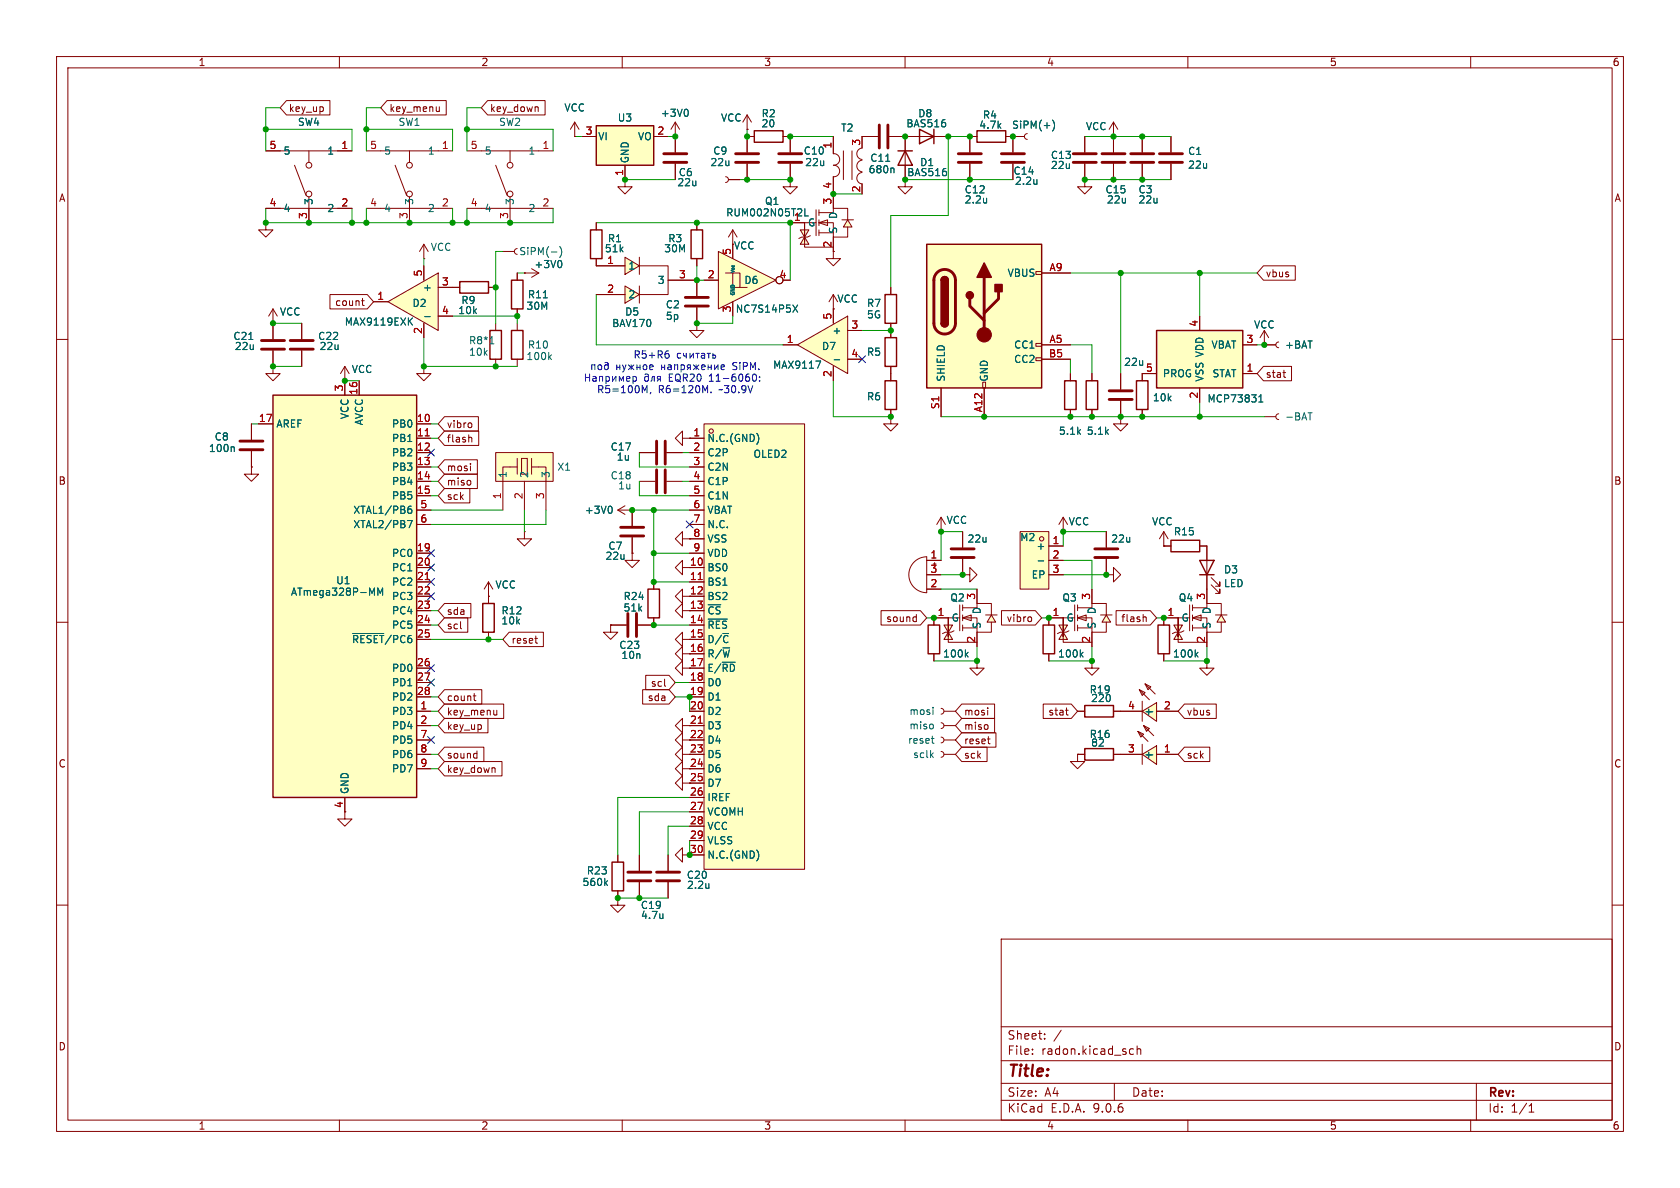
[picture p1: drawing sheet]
<svg xmlns="http://www.w3.org/2000/svg" width="297mm" height="210mm" viewBox="0 0 297 210" stroke-linecap="round" stroke-linejoin="round" font-family="sans-serif">
<defs><g id="words">
<text font-size="2.8" fill="#840000" x="178" y="190.9">Title:</text>
<g font-size="2.1" fill="#840000">
<text x="178" y="184">Sheet:</text>
<text x="178" y="186.7">File:</text>
<text x="184.1" y="186.7">radon.kicad_sch</text>
<text x="178" y="196.9">KiCad</text>
<text x="178" y="194.1">Size:</text>
<text x="184.7" y="194.1">A4</text>
<text x="185.7" y="196.9">E.D.A.</text>
<text x="193.3" y="196.9">9.0.6</text>
<text x="200" y="194.1">Date:</text>
<text x="263" y="194.3">Rev:</text>
<text x="263" y="196.9">Id:</text>
<text x="267.1" y="196.9">1/1</text>
</g>
<g font-size="1.8" fill="#840000">
<text x="35" y="11.9">1</text>
<text x="85" y="11.9">2</text>
<text x="135" y="11.9">3</text>
<text x="185" y="11.9">4</text>
<text x="235" y="11.9">5</text>
<text x="285" y="11.9">6</text>
<text x="51" y="20">key_up</text>
<text x="68.7" y="20">key_menu</text>
<text x="86.5" y="20">key_down</text>
<text x="10.3" y="35.9">A</text>
<text x="285.3" y="35.9">A</text>
<text x="129.7" y="44.3">VCC</text>
<text x="147.1" y="43.9" transform="rotate(-90 147.1 43.9)">2</text>
<text x="223.7" y="49.2">vbus</text>
<text x="59.1" y="54.3">count</text>
<text x="223.7" y="67">stat</text>
<text x="78.9" y="75.9">vibro</text>
<text x="78.9" y="83.5">mosi</text>
<text x="78.9" y="78.4">flash</text>
<text x="10.3" y="85.9">B</text>
<text x="78.9" y="86">miso</text>
<text x="78.9" y="88.6">sck</text>
<text x="285.3" y="85.9">B</text>
<text x="78.9" y="108.9">sda</text>
<text x="78.9" y="111.4">scl</text>
<text x="90.3" y="114">reset</text>
<text x="156.6" y="110.2">sound</text>
<text x="177.9" y="110.2">vibro</text>
<text x="198.1" y="110.2">flash</text>
<text x="121.9" y="115.3">16</text>
<text x="78.9" y="124.1">count</text>
<text x="114.4" y="124.1">sda</text>
<text x="115" y="121.6">scl</text>
<text x="78.9" y="126.7">key_menu</text>
<text x="78.9" y="129.2">key_up</text>
<text x="170.3" y="129.2">miso</text>
<text x="170.3" y="131.8">reset</text>
<text x="170.3" y="126.7">mosi</text>
<text x="185.2" y="126.7">stat</text>
<text x="209.7" y="126.7">vbus</text>
<text x="10.3" y="135.9">C</text>
<text x="78.9" y="136.8">key_down</text>
<text x="78.9" y="134.3">sound</text>
<text x="170.3" y="134.3">sck</text>
<text x="209.7" y="134.3">sck</text>
<text x="285.3" y="135.9">C</text>
<text x="60.7" y="142.9" transform="rotate(-90 60.7 142.9)">4</text>
<text x="10.3" y="185.9">D</text>
<text x="285.3" y="185.9">D</text>
<text x="35" y="199.9">1</text>
<text x="85" y="199.9">2</text>
<text x="135" y="199.9">3</text>
<text x="185" y="199.9">4</text>
<text x="235" y="199.9">5</text>
<text x="285" y="199.9">6</text>
</g>
<g font-size="1.8" fill="#006464">
<text x="52.6" y="22.5">SW4</text>
<text x="70.4" y="22.5">SW1</text>
<text x="88.1" y="22.5">SW2</text>
<text x="99.7" y="19.9">VCC</text>
<text x="109.1" y="21.7">U3</text>
<text x="116.7" y="20.9">+3V0</text>
<text x="127.4" y="21.7">VCC</text>
<text x="134.5" y="22.7">20</text>
<text x="134.5" y="20.9">R2</text>
<text x="148.6" y="23.5">T2</text>
<text x="160.1" y="22.7">BAS516</text>
<text x="162.2" y="20.9">D8</text>
<text x="173" y="23">4.7k</text>
<text x="173.7" y="21.2">R4</text>
<text x="178.8" y="23">SiPM(+)</text>
<text x="191.9" y="23.2">VCC</text>
<text x="50" y="27.5">5</text>
<text x="57.8" y="27.5">1</text>
<text x="67.8" y="27.5">5</text>
<text x="75.5" y="27.5">1</text>
<text x="85.6" y="27.5">5</text>
<text x="93.3" y="27.5">1</text>
<text x="105.7" y="25">VI</text>
<text x="111.4" y="29" transform="rotate(-90 111.4 29)">GND</text>
<text x="112.7" y="25">VO</text>
<text x="125.5" y="29.6">22u</text>
<text x="126" y="27.5">C9</text>
<text x="142" y="27.5">C10</text>
<text x="142.2" y="29.6">22u</text>
<text x="147.1" y="26.4" transform="rotate(-90 147.1 26.4)">1</text>
<text x="153.8" y="28.8">C11</text>
<text x="162.6" y="29.6">D1</text>
<text x="185.7" y="28.3">C13</text>
<text x="209.9" y="27.6">C1</text>
<text x="119.6" y="33.1">22u</text>
<text x="119.9" y="31.3">C6</text>
<text x="153.5" y="30.8">680n</text>
<text x="160.3" y="31.3">BAS516</text>
<text x="170.4" y="34.4">C12</text>
<text x="179.1" y="31.1">C14</text>
<text x="179.3" y="32.9">2.2u</text>
<text x="185.7" y="30.1">22u</text>
<text x="195.3" y="34.4">C15</text>
<text x="201.2" y="34.4">C3</text>
<text x="209.9" y="30">22u</text>
<text x="50" y="37.7">4</text>
<text x="55.5" y="36.3" transform="rotate(-90 55.5 36.3)">3</text>
<text x="57.8" y="37.7">2</text>
<text x="67.8" y="37.7">4</text>
<text x="73.3" y="36.3" transform="rotate(-90 73.3 36.3)">3</text>
<text x="75.5" y="37.7">2</text>
<text x="85.6" y="37.7">4</text>
<text x="91" y="36.3" transform="rotate(-90 91 36.3)">3</text>
<text x="93.3" y="37.7">2</text>
<text x="128.3" y="38.5">RUM002N05T2L</text>
<text x="135.1" y="36.4">Q1</text>
<text x="142.7" y="40.2">G</text>
<text x="148.2" y="41.4" transform="rotate(-90 148.2 41.4)">S</text>
<text x="148.2" y="38.8" transform="rotate(-90 148.2 38.8)">D</text>
<text x="170.4" y="36.2">2.2u</text>
<text x="195.6" y="36.2">22u</text>
<text x="201.2" y="36.2">22u</text>
<text x="76.1" y="44.6">VCC</text>
<text x="91.7" y="45.3">SiPM(-)</text>
<text x="94.4" y="47.6">+3V0</text>
<text x="106.8" y="44.8">51k</text>
<text x="107.4" y="43">R1</text>
<text x="111" y="47.9">1</text>
<text x="117.3" y="44.8">30M</text>
<text x="118" y="43">R3</text>
<text x="74.7" y="51.7">+</text>
<text x="81.5" y="53.9">R9</text>
<text x="93.2" y="52.9">R11</text>
<text x="111" y="52.9">2</text>
<text x="116.2" y="50.4">3</text>
<text x="131.5" y="50.4">D6</text>
<text x="147.9" y="53.7">VCC</text>
<text x="178" y="49.1">VBUS</text>
<text x="49.4" y="56">VCC</text>
<text x="60.8" y="57.8">MAX9119EXK</text>
<text x="72.8" y="54.5">D2</text>
<text x="80.9" y="55.7">10k</text>
<text x="93" y="55">30M</text>
<text x="108.1" y="58">BAV170</text>
<text x="110.4" y="56">D5</text>
<text x="117.6" y="54.7">C2</text>
<text x="117.6" y="56.7">5p</text>
<text x="130" y="55.5">NC7S14P5X</text>
<text x="147.1" y="59.3">+</text>
<text x="153.2" y="54.5">R7</text>
<text x="153.2" y="56.5">5G</text>
<text x="221.6" y="58.3">VCC</text>
<text x="41.2" y="60.3">C21</text>
<text x="41.4" y="62.1">22u</text>
<text x="56.1" y="60.3">C22</text>
<text x="56.4" y="62.1">22u</text>
<text x="82.8" y="63.1">10k</text>
<text x="82.8" y="61.1">R8*1</text>
<text x="93" y="63.9">100k</text>
<text x="93.2" y="61.8">R10</text>
<text x="136.6" y="65.4">MAX9117</text>
<text x="145.2" y="62.1">D7</text>
<text x="153.2" y="63.1">R5</text>
<text x="179.2" y="61.8">CC1</text>
<text x="179.2" y="64.4">CC2</text>
<text x="198.6" y="64.9">22u</text>
<text x="214.1" y="61.8">VBAT</text>
<text x="227.1" y="61.8">+BAT</text>
<text x="62.1" y="66.1">VCC</text>
<text x="153.2" y="71">R6</text>
<text x="167.2" y="67.6" transform="rotate(-90 167.2 67.6)">SHIELD</text>
<text x="174.9" y="67.6" transform="rotate(-90 174.9 67.6)">GND</text>
<text x="203.7" y="71.1">10k</text>
<text x="205.5" y="66.9">PROG</text>
<text x="213" y="67.6" transform="rotate(-90 213 67.6)">VSS VDD</text>
<text x="213.4" y="71.3">MCP73831</text>
<text x="214.3" y="66.9">STAT</text>
<text x="48.8" y="75.8">AREF</text>
<text x="61.8" y="74.2" transform="rotate(-90 61.8 74.2)">VCC</text>
<text x="64.4" y="75.3" transform="rotate(-90 64.4 75.3)">AVCC</text>
<text x="69.2" y="75.8">PB0</text>
<text x="187.1" y="77.1">5.1k</text>
<text x="192" y="77.1">5.1k</text>
<text x="227.1" y="74.5">-BAT</text>
<text x="36.8" y="80.1">100n</text>
<text x="37.9" y="78.1">C8</text>
<text x="69.2" y="78.3">PB1</text>
<text x="69.2" y="80.9">PB2</text>
<text x="69.2" y="83.4">PB3</text>
<text x="98.4" y="83.4">X1</text>
<text x="107.9" y="79.9">C17</text>
<text x="108.9" y="81.6">1u</text>
<text x="125" y="78.3">N.C.(GND)</text>
<text x="125" y="80.9">C2P</text>
<text x="125" y="83.4">C2N</text>
<text x="133.1" y="81.1">OLED2</text>
<text x="69.2" y="86">PB4</text>
<text x="69.2" y="88.5">PB5</text>
<text x="89.8" y="84.6" transform="rotate(-90 89.8 84.6)">1</text>
<text x="93.6" y="84.6" transform="rotate(-90 93.6 84.6)">2</text>
<text x="97.4" y="84.6" transform="rotate(-90 97.4 84.6)">3</text>
<text x="107.9" y="84.9">C18</text>
<text x="109.2" y="86.7">1u</text>
<text x="125" y="86">C1P</text>
<text x="125" y="88.5">C1N</text>
<text x="62.4" y="91">XTAL1/PB6</text>
<text x="62.4" y="93.6">XTAL2/PB7</text>
<text x="103.3" y="91">+3V0</text>
<text x="125" y="91">VBAT</text>
<text x="125" y="93.6">N.C.</text>
<text x="167.2" y="92.8">VCC</text>
<text x="180.3" y="95.9">M2</text>
<text x="188.8" y="93.1">VCC</text>
<text x="203.6" y="93.1">VCC</text>
<text x="207.4" y="94.8">R15</text>
<text x="69.2" y="98.7">PC0</text>
<text x="69.2" y="101.2">PC1</text>
<text x="106.9" y="99.2">22u</text>
<text x="107.5" y="97.4">C7</text>
<text x="125" y="96.1">VSS</text>
<text x="125" y="98.7">VDD</text>
<text x="125" y="101.2">BS0</text>
<text x="171" y="96.1">22u</text>
<text x="183.1" y="97.4">+</text>
<text x="196.4" y="96.1">22u</text>
<text x="216.3" y="101.6">D3</text>
<text x="51.3" y="105.5">ATmega328P-MM</text>
<text x="59.3" y="103.5">U1</text>
<text x="69.2" y="103.7">PC2</text>
<text x="69.2" y="106.3">PC3</text>
<text x="87.5" y="104.2">VCC</text>
<text x="110.1" y="106.3">R24</text>
<text x="125" y="103.7">BS1</text>
<text x="125" y="106.3">BS2</text>
<text x="167.9" y="106.5">Q2</text>
<text x="182.3" y="102.5">EP</text>
<text x="187.7" y="106.5">Q3</text>
<text x="208.3" y="106.5">Q4</text>
<text x="216.3" y="104">LED</text>
<text x="62.1" y="113.9">~{RESET}/PC6</text>
<text x="69.2" y="108.8">PC4</text>
<text x="69.2" y="111.4">PC5</text>
<text x="88.5" y="110.6">10k</text>
<text x="88.6" y="108.8">R12</text>
<text x="110.1" y="108.3">51k</text>
<text x="125" y="108.8">~{CS}</text>
<text x="125" y="111.4">~{RES}</text>
<text x="125" y="113.9">D/~{C}</text>
<text x="168.1" y="110.1">G</text>
<text x="173.6" y="111.3" transform="rotate(-90 173.6 111.3)">S</text>
<text x="173.6" y="108.7" transform="rotate(-90 173.6 108.7)">D</text>
<text x="188.5" y="110.1">G</text>
<text x="193.9" y="111.3" transform="rotate(-90 193.9 111.3)">S</text>
<text x="193.9" y="108.7" transform="rotate(-90 193.9 108.7)">D</text>
<text x="208.8" y="110.1">G</text>
<text x="214.2" y="111.3" transform="rotate(-90 214.2 111.3)">S</text>
<text x="214.2" y="108.7" transform="rotate(-90 214.2 108.7)">D</text>
<text x="69.2" y="119">PD0</text>
<text x="109.4" y="114.9">C23</text>
<text x="109.8" y="116.7">10n</text>
<text x="125" y="116.4">R/~{W}</text>
<text x="125" y="119">E/~{RD}</text>
<text x="166.6" y="116.4">100k</text>
<text x="187" y="116.4">100k</text>
<text x="207.3" y="116.4">100k</text>
<text x="69.2" y="121.5">PD1</text>
<text x="69.2" y="124.1">PD2</text>
<text x="125" y="121.5">D0</text>
<text x="125" y="124.1">D1</text>
<text x="192.5" y="122.8">R19</text>
<text x="192.8" y="124.3">220</text>
<text x="69.2" y="126.6">PD3</text>
<text x="69.2" y="129.1">PD4</text>
<text x="69.2" y="131.7">PD5</text>
<text x="125" y="126.6">D2</text>
<text x="125" y="129.1">D3</text>
<text x="125" y="131.7">D4</text>
<text x="160.4" y="131.7">reset</text>
<text x="160.7" y="129.1">miso</text>
<text x="160.7" y="126.6">mosi</text>
<text x="192.5" y="130.7">R16</text>
<text x="202.2" y="126.6">+--</text>
<text x="69.2" y="134.2">PD6</text>
<text x="69.2" y="136.8">PD7</text>
<text x="125" y="134.2">D5</text>
<text x="125" y="136.8">D6</text>
<text x="161.3" y="134.2">sclk</text>
<text x="192.8" y="132.2">82</text>
<text x="202.2" y="134.2">+--</text>
<text x="61.8" y="140.5" transform="rotate(-90 61.8 140.5)">GND</text>
<text x="125" y="139.3">D7</text>
<text x="125" y="141.8">IREF</text>
<text x="125" y="144.4">VCOMH</text>
<text x="125" y="146.9">VCC</text>
<text x="125" y="149.5">VLSS</text>
<text x="103.6" y="154.8">R23</text>
<text x="121.3" y="155.5">C20</text>
<text x="125" y="152">N.C.(GND)</text>
<text x="102.9" y="156.8">560k</text>
<text x="113.2" y="160.9">C19</text>
<text x="121.3" y="157.3">2.2u</text>
<text x="113.2" y="162.7">4.7u</text>
</g>
<g font-size="1.8" fill="#a90000">
<text x="103.4" y="23.9">3</text>
<text x="116.1" y="23.9">2</text>
<text x="47.6" y="26.4">5</text>
<text x="60.3" y="26.4">1</text>
<text x="65.3" y="26.4">5</text>
<text x="78" y="26.4">1</text>
<text x="83.1" y="26.4">5</text>
<text x="95.8" y="26.4">1</text>
<text x="152.1" y="25.9" transform="rotate(-90 152.1 25.9)">3</text>
<text x="110.2" y="31.2" transform="rotate(-90 110.2 31.2)">1</text>
<text x="147.1" y="33.5" transform="rotate(-90 147.1 33.5)">4</text>
<text x="152.1" y="34.1" transform="rotate(-90 152.1 34.1)">2</text>
<text x="47.6" y="36.6">4</text>
<text x="54.4" y="38.8" transform="rotate(-90 54.4 38.8)">3</text>
<text x="60.3" y="36.6">2</text>
<text x="65.3" y="36.6">4</text>
<text x="72.1" y="38.8" transform="rotate(-90 72.1 38.8)">3</text>
<text x="78" y="36.6">2</text>
<text x="83.1" y="36.6">4</text>
<text x="89.9" y="38.8" transform="rotate(-90 89.9 38.8)">3</text>
<text x="95.8" y="36.6">2</text>
<text x="140.3" y="39.1">1</text>
<text x="147.1" y="36.3" transform="rotate(-90 147.1 36.3)">3</text>
<text x="107.2" y="46.7">1</text>
<text x="129.3" y="45.2" transform="rotate(-90 129.3 45.2)">5</text>
<text x="66.6" y="53.1">1</text>
<text x="74.7" y="49" transform="rotate(-90 74.7 49)">5</text>
<text x="78" y="50.5">3</text>
<text x="107.2" y="51.8">2</text>
<text x="119.9" y="49.3">3</text>
<text x="125" y="49.3">2</text>
<text x="137.7" y="49.3">4</text>
<text x="185.4" y="48">A9</text>
<text x="74.7" y="59.1" transform="rotate(-90 74.7 59.1)">2</text>
<text x="78" y="55.6">4</text>
<text x="129.3" y="55.3" transform="rotate(-90 129.3 55.3)">3</text>
<text x="147.1" y="56.6" transform="rotate(-90 147.1 56.6)">5</text>
<text x="150.4" y="58.2">3</text>
<text x="211.8" y="57.9" transform="rotate(-90 211.8 57.9)">4</text>
<text x="139" y="60.7">1</text>
<text x="150.4" y="63.2">4</text>
<text x="185.3" y="63.2">B5</text>
<text x="185.4" y="60.7">A5</text>
<text x="202.5" y="65.8">5</text>
<text x="220.3" y="60.7">3</text>
<text x="220.3" y="65.8">1</text>
<text x="60.7" y="69.3" transform="rotate(-90 60.7 69.3)">3</text>
<text x="63.2" y="69.9" transform="rotate(-90 63.2 69.9)">16</text>
<text x="147.1" y="66.7" transform="rotate(-90 147.1 66.7)">2</text>
<text x="211.8" y="70.6" transform="rotate(-90 211.8 70.6)">2</text>
<text x="45.7" y="74.7">17</text>
<text x="73.6" y="74.7">10</text>
<text x="73.6" y="77.2">11</text>
<text x="122.5" y="77.2">1</text>
<text x="166.1" y="72.4" transform="rotate(-90 166.1 72.4)">S1</text>
<text x="173.7" y="73" transform="rotate(-90 173.7 73)">A12</text>
<text x="73.6" y="79.8">12</text>
<text x="73.6" y="82.3">13</text>
<text x="122.5" y="79.8">2</text>
<text x="122.5" y="82.3">3</text>
<text x="73.6" y="84.8">14</text>
<text x="73.6" y="87.4">15</text>
<text x="74.2" y="89.9">5</text>
<text x="88.6" y="88.3" transform="rotate(-90 88.6 88.3)">1</text>
<text x="92.5" y="88.3" transform="rotate(-90 92.5 88.3)">2</text>
<text x="96.3" y="88.3" transform="rotate(-90 96.3 88.3)">3</text>
<text x="122.5" y="84.8">4</text>
<text x="122.5" y="87.4">5</text>
<text x="122.5" y="89.9">6</text>
<text x="74.2" y="92.5">6</text>
<text x="122.5" y="92.5">7</text>
<text x="122.5" y="95">8</text>
<text x="73.6" y="97.5">19</text>
<text x="73.6" y="100.1">20</text>
<text x="121.9" y="100.1">10</text>
<text x="122.5" y="97.5">9</text>
<text x="164.4" y="98.8">1</text>
<text x="164.4" y="101.3">3</text>
<text x="186" y="96.3">1</text>
<text x="186" y="98.8">2</text>
<text x="186" y="101.3">3</text>
<text x="73.6" y="102.6">21</text>
<text x="73.6" y="105.2">22</text>
<text x="73.6" y="107.7">23</text>
<text x="121.9" y="102.6">11</text>
<text x="121.9" y="105.2">12</text>
<text x="121.9" y="107.7">13</text>
<text x="164.4" y="103.9">2</text>
<text x="172.5" y="106.1" transform="rotate(-90 172.5 106.1)">3</text>
<text x="192.8" y="106.1" transform="rotate(-90 192.8 106.1)">3</text>
<text x="213.1" y="106.1" transform="rotate(-90 213.1 106.1)">3</text>
<text x="73.6" y="110.2">24</text>
<text x="73.6" y="112.8">25</text>
<text x="121.9" y="110.2">14</text>
<text x="121.9" y="112.8">15</text>
<text x="165.7" y="109">1</text>
<text x="172.5" y="113.7" transform="rotate(-90 172.5 113.7)">2</text>
<text x="186" y="109">1</text>
<text x="192.8" y="113.7" transform="rotate(-90 192.8 113.7)">2</text>
<text x="206.3" y="109">1</text>
<text x="213.1" y="113.7" transform="rotate(-90 213.1 113.7)">2</text>
<text x="73.6" y="117.9">26</text>
<text x="121.9" y="117.9">17</text>
<text x="73.6" y="120.4">27</text>
<text x="73.6" y="122.9">28</text>
<text x="74.2" y="125.5">1</text>
<text x="121.9" y="120.4">18</text>
<text x="121.9" y="122.9">19</text>
<text x="121.9" y="125.5">20</text>
<text x="199.3" y="125.5">4</text>
<text x="205.7" y="125.5">2</text>
<text x="74.2" y="128">2</text>
<text x="74.2" y="130.6">7</text>
<text x="121.9" y="128">21</text>
<text x="121.9" y="130.6">22</text>
<text x="74.2" y="133.1">8</text>
<text x="74.2" y="135.6">9</text>
<text x="121.9" y="133.1">23</text>
<text x="121.9" y="135.6">24</text>
<text x="199.3" y="133.1">3</text>
<text x="205.7" y="133.1">1</text>
<text x="121.9" y="138.2">25</text>
<text x="121.9" y="140.7">26</text>
<text x="121.9" y="143.3">27</text>
<text x="121.9" y="145.8">28</text>
<text x="121.9" y="148.3">29</text>
<text x="121.9" y="150.9">30</text>
</g>
<g font-size="1.8" fill="#0000c2">
<text x="111.9" y="63.6">R5+R6</text>
<text x="129.8" y="65.6">SiPM.</text>
<text x="105.5" y="69.7">R5=100M,</text>
<text x="116.4" y="69.7">R6=120M.</text>
<text x="125.7" y="67.7">11-6060:</text>
<text x="127.3" y="69.7">~30.9V</text>
</g>
<text font-size=".9" fill="#006464" x="130.1" y="52.3" transform="rotate(-90 130.1 52.3)">GND</text>
<text font-size=".7" fill="#006464" x="130" y="48.5" transform="rotate(-90 130 48.5)">Vcc</text>
</g></defs>
<g fill="none" stroke="#840000" stroke-width=".18">
<path d="M10 10h277v190h-277zM12 12h273v186h-273zM60 10v2M110 10v2M160 10v2M210 10v2M260 10v2M10 60h2M285 60h2M10 110h2M285 110h2M10 160h2"/>
<path d="M177 166h108v32h-108zM285 160h2M60 198v2M110 198v2M160 198v2M177 194.5h108M177 191.5h108M177 187.5h108M177 181.5h108M182.5 186.3v.1M182.5 185.5v.1M184.7 183.6v.1"/>
<path d="M184.7 182.8v.1M187.6 182.1l-1.3 2M197 191.5v3M199.8 186.3h.6M199.8 185.5h.6M201 185.5l.2-.1 .4 .1 .1 .9M201 184.9v1.5M210 198v2M260 198v2M261 191.5v6.5M270.3 196.6h.9M270.3 195.5l.4-.4v1.5"/>
</g>
<path d="M163.8 43.2h20.3v25.4h-20.3z" fill="#ffffc2"/>
<path d="M183.1 48h1v.5h-1zM184.1 48.3h5.1M166.4 68.6v5.1M173.7 67.6h.5v1h-.5zM174 68.6v5.1M183.1 60.7h1v.5h-1zM183.1 63.2h1v.6h-1zM184.1 61h5.1M184.1 63.5h5.1" fill="none" stroke="#840000" stroke-width=".18"/>
<path d="M163.8 43.2h20.3v25.4h-20.3zM166.4 49.5a.64 .64 0 0 1 .6-.6 .64 .64 0 0 1 .6 .6M166.4 57.2a.64 .64 0 0 0 .6 .6 .64 .64 0 0 0 .6-.6" fill="none" stroke="#840000" stroke-width=".25"/>
<path d="M165.7 48.2a1.9 1.9 0 0 1 2-.4 1.9 1.9 0 0 1 1.2 1.7v7.7a1.91 1.91 0 0 1-1.9 1.8 1.91 1.91 0 0 1-1.9-1.8v-7.8l.2-.7zM171.4 52.8v1.3l2.6 2.5M174 49v10.2M176.5 51.6v1.2l-2.5 2.6" fill="none" stroke="#840000" stroke-width=".51"/>
<g fill="#840000" stroke="#840000" stroke-width=".25">
<path d="M166.4 49.5h1.2v7.7h-1.2z"/>
<path d="M166.6 49.1a.64 .64 0 0 1 .6-.2 .64 .64 0 0 1 .4 .6h-1.2z"/>
<path d="M166.4 57.2h1.2a.64 .64 0 0 1-.6 .6 .64 .64 0 0 1-.6-.6z"/>
<path d="M174 46.5l1.3 2.5h-2.6z"/>
<path d="M175.9 50.3h1.3v1.3h-1.3z"/>
<circle cx="171.4" cy="52.2" r=".63"/>
</g>
<circle cx="174" cy="59.2" r="1.27" fill="#840000" stroke="#840000" stroke-width=".18"/>
<path d="M127 44.5l10.2 5-10.2 5.1z" fill="#ffffc2"/>
<g fill="none" stroke="#840000" stroke-width=".18">
<path d="M47 39.4v1.2h1.3l-1.3 1.3-1.3-1.3h1.3M47 39.4h.1M179.1 29v2.8M181.1 24.1h-2v2.8M181.6 23.6l-.3 .2-.2 .3 .2 .4 .3 .1M48.3 57.2h.1M48.3 54.6l-.8 1.3M48.3 54.6l.7 1.3M48.3 54.6v2.6M53.3 57.2v2.7M124.5 49.5h2.5M127 44.5l10.2 5-10.2 5.1z"/>
<path d="M128.3 48.3h1.2M129.5 48.3h1.3v2.5h-1.3zM129.5 43.2v2.5M129.5 53.3v2.6M130.8 50.8h1.3M138.4 49.5h1.3M147.3 44.5v1.2h1.3l-1.3 1.3-1.3-1.3h1.3M147.3 54.6h.1M147.3 52.1l-.7 1.2M147.3 52.1l.8 1.2M147.3 52.1v2.5M157.5 58.4v1.3"/>
<path d="M53.3 62v2.8M61 67.3h.1M61 64.8l-.8 1.2M61 64.8l.7 1.2M61 64.8v2.5M157.5 73.7v1.2h1.2l-1.2 1.3-1.3-1.3h1.3M157.5 73.7h.1M157.5 64.8v2.5M157.5 72.4v1.3"/>
<circle cx="137.8" cy="49.5" r=".63"/>
</g>
<path d="M183.3 31.7v.9M183.3 32.5h-.1M186.1 21.2a1.46 1.46 0 0 1 0 2M129.4 46.9v.1M129.8 46.9v.1M140.2 53.9l.8 1.3M141 53.9l-.8 1.3" fill="none" stroke="#006464" stroke-width=".18"/>
<path d="M156.5 59.7h2v5.1h-2zM156.5 67.3h2v5.1h-2z" fill="none" stroke="#840000" stroke-width=".25"/>
<path d="M177 28.7h4.1M177 27.2h4.1M51.3 60.2h4.1M51.3 61.7h4.1" fill="none" stroke="#840000" stroke-width=".51"/>
<g fill="#ffffc2">
<path d="M187.2 110.5h1.5l-.7 1.3z"/>
<path d="M188 111.8l.7 1.2h-1.5z"/>
<path d="M190.5 109.2l1.5-.5v1z"/>
<path d="M195.6 108.7l.7 1.3h-1.5z"/>
</g>
<g fill="none" stroke="#840000" stroke-width=".18">
<path d="M128.3 31.2l.3 .2 .2 .4-.2 .3-.3 .2M128.8 31.8h2M139.7 31.8v1.2h1.3l-1.3 1.3-1.3-1.3h1.3M139.7 31.8h.1M139.7 24.1v2.8M139.7 29v2.8M147.3 29.2a1.01 1.01 0 0 1 1.1 1 1.01 1.01 0 0 1-1.1 1v3.1M147.3 24.1v3.1M147.3 27.2a1.01 1.01 0 0 1 1.1 1 1.01 1.01 0 0 1-1.1 1M149.1 26.7v5.1M150.6 26.7v5.1M152.4 28.3a1.03 1.03 0 0 0-.9 1 1.03 1.03 0 0 0 .9 1.1"/>
<path d="M152.4 30.5a1.01 1.01 0 0 0-.9 1 1.01 1.01 0 0 0 .9 1v1.8M155.2 24.1h-2.8v2.1a1.01 1.01 0 0 0-.9 1 1.01 1.01 0 0 0 .9 1M157.2 24.1h10.4M160 24.1v8.9h1.3l-1.3 1.3-1.3-1.3h1.3M171.4 24.1v2.8M171.4 29v2.8M91.4 57.2v1.2M91.4 63.5v1.3M185.4 115.6v1.2M187.2 110.5h1.5l-.7 1.3zM188 111.8l.7 1.2h-1.5zM188 112v.5v-3.3v4.3h5"/>
<path d="M188 109.2h-2.6v1.3M189 111.5l-.5 .3h-1.1l-.5 .2M190 106.9v4.6M190.5 107.4h2.5v-.7h2.6v2M190.5 109.2l1.5-.5v1zM190.5 109.2h2.5v2.6h2.6v-1.8M190.5 106.9v1.1M190.5 108.7v1M190.5 110.5v1M190.5 111h2.5M193 116.8v1.3h1.3l-1.3 1.3-1.2-1.3h1.2M193 116.8h.1"/>
<path d="M193 104.1v2.6M193 111.8v2.5M194.6 108.7h2M195.6 108.7l.7 1.3h-1.5zM205.7 109.2v1.3M205.7 115.6v1.2M190.5 133.4v1.2h1.3l-1.3 1.3-1.3-1.3h1.3M190.5 133.4h.1M190.5 133.4h1.3M190.5 125.7h1.3M196.8 133.4h1.3M196.8 125.7h1.3"/>
</g>
<path d="M158.7 26.7h2.6M160 26.7l1.3 2.5h-2.6zM162.6 22.9l2.5 1.2-2.5 1.3zM165.1 22.9v2.5M90.4 58.4h2.1v5.1h-2.1zM184.4 110.5h2v5.1h-2zM204.7 110.5h2.1v5.1h-2.1zM191.8 132.3h5v2.1h-5zM191.8 124.7h5v2h-5z" fill="none" stroke="#840000" stroke-width=".25"/>
<path d="M156.6 28.5h.7M157.9 29.7l.1 .2v.7M167.1 21.8v.5M167.3 30.4v.5M174.4 35v.9M174.4 35.8h.1M97.1 63.1l.4 .5M97.5 62.7l-.5 .5M191.1 115.7l.4 .4M191.5 115.3l-.5 .5M211.4 115.7l.4 .4M211.8 115.3l-.5 .5" fill="none" stroke="#006464" stroke-width=".18"/>
<path d="M137.7 28.7h4M137.7 27.2h4M155.4 22.1v4.1M157 22.1v4.1M169.4 28.7h4.1M169.4 27.2h4.1" fill="none" stroke="#840000" stroke-width=".51"/>
<g fill="#ffffc2">
<path d="M201.2 129.3l1 .5-.5 .5z"/>
<path d="M201.4 121.9l1 .5-.5 .5z"/>
<path d="M202.2 128.3l1 .5-.5 .5z"/>
<path d="M202.4 120.9l1 .5-.4 .5z"/>
<path d="M201.9 125.7l2.6-1.5v3.3z"/>
<path d="M201.9 133.4l2.6-1.6v3.3z"/>
</g>
<g fill="none" stroke="#840000" stroke-width=".18">
<path d="M132.1 22.9h.1M132.1 20.3l-.8 1.3M132.1 20.3l.7 1.3M132.1 20.3v2.6M132.1 29v2.8M133.3 24.1h-1.2v2.8M138.4 24.1h1.3M92.7 48.3h.1M92.7 48.3h2.5M94 47.5l1.2 .8M95.2 48.3l-1.2 .7M129.5 40.6l-.7 1.3"/>
<path d="M129.5 40.6l.8 1.3M129.5 40.6v2.6M198.1 125.7h3.8M198.1 133.4h3.8M201.2 129.3l1 .5-.5 .5zM201.2 129.3l1.8 1.8M201.4 121.9l1 .5-.5 .5zM201.4 121.9l1.8 1.8M201.9 125.7l2.6-1.5v3.3zM201.9 133.4l2.6-1.6v3.3zM201.9 124v3.5M201.9 131.6v3.5"/>
<path d="M202.2 128.3l1 .5-.5 .5zM202.2 128.3l1.8 1.8M202.4 120.9l1 .5-.4 .5zM202.4 120.9l1.8 1.8M204.5 125.7h3.8M204.5 133.4h3.8"/>
</g>
<path d="M99 46a.79 .79 0 0 1 0 1.3M202.8 125.8h1M202.8 133.4h1" fill="none" stroke="#006464" stroke-width=".18"/>
<path d="M133.3 23.1h5.1v2h-5.1z" fill="none" stroke="#840000" stroke-width=".25"/>
<path d="M130 27.2h4.1M130 28.7h4.1" fill="none" stroke="#840000" stroke-width=".51"/>
<g fill="#ffffc2">
<path d="M141.5 40.6h1.5l-.8 1.3z"/>
<path d="M142.2 41.9l.8 1.3h-1.5z"/>
<path d="M144.8 39.4l1.5-.5v1z"/>
<path d="M149.9 38.9l.7 1.2h-1.5z"/>
</g>
<g fill="none" stroke="#840000" stroke-width=".18">
<path d="M139.7 39.4h2.5M144.3 37.1v4.6M144.8 37.6h2.5v-.8h2.6v2.1M144.8 39.4l1.5-.5v1zM144.8 39.4h2.5v2.5h2.6v-1.8M144.8 37.1v1M144.8 38.9v1M147.3 34.3v2.5M148.8 38.9h2.1M149.9 38.9l.7 1.2h-1.5zM88.9 44.5h2M91.4 43.9l-.3 .2-.2 .4 .2 .3 .3 .2"/>
<path d="M91.4 48.3v1.2M91.4 54.6v1.3M141.5 40.6h1.5l-.8 1.3zM142.2 41.9l.8 1.3h-1.5zM142.2 42.2v.5v-3.3v4.3h5.1M143.3 41.7l-.5 .2h-1.1l-.5 .3M144.8 40.6v1.1M144.8 41.2h2.5M147.3 41.9v2.6"/>
</g>
<path d="M142.3 36.9v1.3h.6M96.1 52.6h.7M97.5 44.5h1M98.9 43.6a1.46 1.46 0 0 1 0 1.9" fill="none" stroke="#006464" stroke-width=".18"/>
<path d="M90.4 49.5h2.1v5.1h-2.1z" fill="none" stroke="#840000" stroke-width=".25"/>
<path d="M141 61l8.9-5.1v10.1z" fill="#ffffc2"/>
<path d="M80 50.8h1.3M86.4 50.8h1.2M147.3 54.6v2.6M149.9 58.4h2.5M138.4 61h2.6M141 61l8.9-5.1v10.1zM147.3 64.8v2.5M149.9 63.5h2.5M44.4 82.6v1.2h1.3l-1.3 1.3-1.2-1.3h1.2M44.4 82.6h.1M120.6 130.8v-1.3l-1.2 1.3 1.2 1.3v-1.3h1.3" fill="none" stroke="#840000" stroke-width=".18"/>
<path d="M144.2 63.8h.9l-.6 1.3M147.5 63.6h.9" fill="none" stroke="#006464" stroke-width=".18"/>
<path d="M81.3 49.8h5.1v2h-5.1z" fill="none" stroke="#840000" stroke-width=".25"/>
<path d="M48.3 69.9h25.4v71.1h-25.4z" fill="#ffffc2"/>
<path d="M86.6 58.4h2v5.1h-2zM48.3 69.9h25.4v71.1h-25.4zM108.2 152.4h2v5.1h-2z" fill="none" stroke="#840000" stroke-width=".25"/>
<g fill="none" stroke="#840000" stroke-width=".18">
<path d="M47 36.8h15.2M47 26.7h15.2M52.1 29.2l2 5.3M54.6 26.7v2M54.6 36.8v2.6M64.8 36.8h15.2M64.8 26.7h15.2M69.8 29.2l2.1 5.3M72.4 26.7v2M72.4 36.8v2.6M82.5 36.8h15.3M82.5 26.7h15.3"/>
<path d="M87.6 29.2l2.1 5.3M90.2 26.7v2M90.2 36.8v2.6M101.6 24.1h.1M101.6 21.6l-.8 1.3M101.6 21.6l.8 1.3M101.6 21.6v2.5M87.6 57.2v1.2M45.7 74.9h2.6M48.3 64.8v1.2h1.2l-1.2 1.3-1.3-1.3h1.3M48.3 64.8h.1M61 67.3v2.6"/>
<path d="M63.5 67.3v2.6M73.7 74.9h2.5M73.7 77.5h2.5M74.9 64.8v1.2h1.3l-1.3 1.3-1.2-1.3h1.2M74.9 64.8h.1M87.6 63.5v1.3M73.7 80h2.5M73.7 82.6h2.5M73.7 85.1h2.5M73.7 87.6h2.5M73.7 90.2h2.5M73.7 92.7h2.5"/>
<path d="M73.7 97.8h2.5M195.6 94v2.8M195.6 98.8v2.8M73.7 100.3h2.5M73.7 102.9h2.5M73.7 105.4h2.5M73.7 108h2.5M73.7 110.5h2.5M73.7 113h2.5M73.7 118.1h2.5M213.4 116.8v1.3h1.2l-1.2 1.3-1.3-1.3h1.3M213.4 116.8h.1"/>
<path d="M73.7 120.7h2.5M73.7 123.2h2.5M73.7 125.7h2.5M73.7 128.3h2.5M73.7 130.8h2.5M73.7 133.4h2.5M73.7 135.9h2.5M120.6 138.4v-1.2l-1.2 1.2 1.2 1.3v-1.3h1.3M120.6 135.9v-1.3l-1.2 1.3 1.2 1.3v-1.3h1.3M120.6 133.4v-1.3l-1.2 1.3 1.2 1.2v-1.2h1.3M120.6 128.3v-1.3l-1.2 1.3 1.2 1.2v-1.2h1.3M61 141v3.8h1.2l-1.2 1.3-1.3-1.3h1.3"/>
<path d="M109.2 158.8v1.2h1.3l-1.3 1.3-1.3-1.3h1.3M109.2 158.8h.1M109.2 151.1v1.3M109.2 157.5v1.3M113 151.1v2.8M113 156v2.8M118.1 151.1v2.8M118.1 156v2.8M120.6 151.1v-1.2l-1.2 1.2 1.2 1.3v-1.3h1.3"/>
<circle cx="54.6" cy="34.3" r=".51"/>
<circle cx="54.6" cy="29.2" r=".51"/>
<circle cx="72.4" cy="29.2" r=".51"/>
<circle cx="72.4" cy="34.3" r=".51"/>
<circle cx="90.2" cy="34.3" r=".51"/>
<circle cx="90.2" cy="29.2" r=".51"/>
</g>
<path d="M75.2 77.1h.7M75.2 102.5h.7" fill="none" stroke="#a90000" stroke-width=".18"/>
<g fill="none" stroke="#006464" stroke-width=".18">
<path d="M86.6 60.8h.7M72 92h.9l-.6 1.3M72.1 90.1l.5-.1 .2 .2-.1 .5h-.4l-.2-.1M72.7 89.5h-.4l-.2 .3M62.4 112h5.4M65.8 104.9l.4-.9v1.2M66.8 105.2v-1.2l.4 .9 .4-.9v1.2M107 156.1l.4 .4M107.4 155.7l-.5 .5M125.3 156.2v.8M125.3 156.9v.1M117.2 161.5v.9"/>
<path d="M117.2 162.3h-.1"/>
</g>
<path d="M193.5 97h4.1M193.5 98.6h4.1M111 154.2h4.1M111 155.7h4.1M116.1 154.2h4M116.1 155.7h4" fill="none" stroke="#840000" stroke-width=".51"/>
<path d="M180.3 94h5.1v10.1h-5.1z" fill="#ffffc2"/>
<g fill="none" stroke="#840000" stroke-width=".18">
<path d="M119.4 24.1v2.8M119.4 29v2.8M74.9 45.7h.1M74.9 43.2l-.7 1.3M74.9 43.2l.8 1.3M74.9 43.2v2.5M180.3 94h5.1v10.1h-5.1zM185.4 96.5h2.6M185.4 99.1h2.6M185.4 101.6h2.6M195.6 101.6h1.2v-1.3l1.3 1.3-1.3 1.3v-1.3M195.6 101.6h.1"/>
<circle cx="184.2" cy="95.3" r=".38"/>
</g>
<path d="M183.5 99.2h1" fill="none" stroke="#006464" stroke-width=".18"/>
<path d="M117.3 27.2h4.1M117.3 28.7h4.1" fill="none" stroke="#840000" stroke-width=".51"/>
<path d="M68.6 53.3l8.9-5v10.1z" fill="#ffffc2"/>
<g fill="none" stroke="#840000" stroke-width=".18">
<path d="M105.4 39.4v1.2M110.5 31.8v1.2h1.3l-1.3 1.3-1.3-1.3h1.3M110.5 31.8h.1M123.2 39.4v1.2M66 53.3h2.6M68.6 53.3l8.9-5v10.1zM74.9 47v2.5M74.9 57.2v2.5M77.5 50.8h2.5M77.5 55.9h2.5M105.4 45.7v1.3M123.2 45.7v1.3"/>
<path d="M157.5 50.8v1.3M157.5 57.2v1.2"/>
</g>
<path d="M72.4 56.7l.5 .8M72.9 56.2l-.7 .7M75.1 56h1" fill="none" stroke="#006464" stroke-width=".18"/>
<path d="M104.4 40.6h2v5.1h-2zM122.2 40.6h2v5.1h-2zM156.5 52.1h2v5.1h-2z" fill="none" stroke="#840000" stroke-width=".25"/>
<path d="M105.4 22.2h10.2v7h-10.2z" fill="#ffffc2"/>
<path d="M105.4 22.2h10.2v7h-10.2zM85.3 106.7h2.1v5.1h-2.1z" fill="none" stroke="#840000" stroke-width=".25"/>
<g fill="none" stroke="#840000" stroke-width=".18">
<path d="M102.9 24.1h2.5M110.5 29.2v2.6M115.6 24.1h2.5M119.4 24.1h.1M119.4 21.6l-.8 1.3M119.4 21.6l.7 1.3M119.4 21.6v2.5M201.9 24.1v2.8M201.9 29v2.8M48.3 57.2v2.7M123.2 49.5v2.8M123.2 54.4v2.8"/>
<path d="M223.5 58.4l-.7 1.3M223.5 58.4l.8 1.3M223.5 58.4v2.6M44.4 74.9v2.8M44.4 79.8v2.8M48.3 62v2.8M198.1 73.7v1.2h1.3l-1.3 1.3-1.3-1.3h1.3M198.1 73.7h.1M223.5 61h.1M92.7 94v1.3h1.3l-1.3 1.2-1.3-1.2h1.3M92.7 94h.1M113 85.1h2.8"/>
<path d="M117.9 85.1h2.7M86.4 105.4h.1M86.4 102.9v3.8M86.4 111.8v1.2M86.4 102.9l-.8 1.2M86.4 102.9l.7 1.2M120.6 118.1v-1.3l-1.2 1.3 1.2 1.3v-1.3h1.3M120.6 115.6v-1.3l-1.2 1.3 1.2 1.2v-1.2h1.3"/>
</g>
<path d="M121.4 19.3a.79 .79 0 0 1 0 1.3M41.2 79l.2 .2v.6M44 60h.7" fill="none" stroke="#006464" stroke-width=".18"/>
<path d="M199.9 28.7h4.1M199.9 27.2h4.1M121.2 54.1h4M121.2 52.6h4M42.4 78h4.1M42.4 79.5h4.1M46.2 60.2h4.1M46.2 61.7h4.1M116.1 83.1v4M117.6 83.1v4" fill="none" stroke="#840000" stroke-width=".51"/>
<g fill="#ffffc2">
<path d="M110.5 45.5l2.5 1.5-2.5 1.5z"/>
<path d="M110.5 50.6l2.5 1.5-2.5 1.5z"/>
</g>
<g fill="none" stroke="#840000" stroke-width=".18">
<path d="M191.8 31.8v1.2h1.2l-1.2 1.3-1.3-1.3h1.3M191.8 31.8h.1M191.8 24.1v2.8M191.8 29v2.8M196.8 24.1h.1M196.8 21.6v5.3M196.8 29v2.8M196.8 21.6l-.7 1.3M196.8 21.6l.8 1.3M207 24.1v2.8M207 29v2.8M105.4 47h5.1"/>
<path d="M105.4 52.1h5.1M110.5 45.5l2.5 1.5-2.5 1.5zM110.5 50.6l2.5 1.5-2.5 1.5zM113 47h5.1v5.1h-5.1M113 45.5v3M113 50.6v3M118.1 49.5h5.1M123.2 57.2v1.2h1.3l-1.3 1.3-1.3-1.3h1.3M123.2 57.2h.1M198.1 66v2.8M198.1 70.9v2.8M201.9 66v1.3"/>
<path d="M201.9 72.4v1.3M223.5 73.7h2M223.5 61h2M226.1 73.2l-.4 .1-.1 .4 .1 .3 .4 .2M226.1 60.5l-.4 .1-.1 .4 .1 .3 .4 .2M111.8 97.8v1.3h1.2l-1.2 1.2-1.3-1.2h1.3M111.8 97.8h.1M111.8 90.2v2.8M111.8 95v2.8M166.4 94h.1M166.4 91.4l-.8 1.3M166.4 91.4l.7 1.3"/>
<path d="M166.4 91.4v2.6M188 94h.1M188 91.4l-.8 1.3M188 91.4l.7 1.3M188 91.4v2.6M205.7 96.5h1.3M212.1 96.5h1.3v7.6M107.9 110.5v1.3h1.3l-1.3 1.2-1.2-1.2h1.2M107.9 110.5h.1M107.9 110.5h2.8M115.6 102.9v1.2M115.6 109.2v1.3h-2.8"/>
<path d="M120.6 100.3v-1.2l-1.2 1.2 1.2 1.3v-1.3h1.3M120.6 113v-1.2l-1.2 1.2 1.2 1.3v-1.3h1.3M214.1 103.4l1.5 1.5v-.8v.8h-.7M214.1 102.1l1.5 1.5v-.7v.7h-.7"/>
</g>
<path d="M231.2 73h.8" fill="none" stroke="#006464" stroke-width=".18"/>
<path d="M189.7 27.2h4.1M189.7 28.7h4.1M194.8 27.2h4.1M194.8 28.7h4.1M205 27.2h4M205 28.7h4M196.1 69.1h4.1M196.1 70.6h4.1M109.7 93.2h4.1M109.7 94.7h4.1M111 108.5v4M112.5 108.5v4" fill="none" stroke="#840000" stroke-width=".51"/>
<path d="M200.9 67.3h2v5.1h-2zM207 95.5h5.1v2h-5.1zM212.1 99.1h2.5l-1.2 2.5zM114.6 104.1h2v5.1h-2zM212.1 101.6h2.5" fill="none" stroke="#840000" stroke-width=".25"/>
<path d="M204.5 58.4h15.2v10.2h-15.2z" fill="#ffffc2"/>
<path d="M172.7 23.1h5.1v2h-5.1zM204.5 58.4h15.2v10.2h-15.2zM188.2 67.3h2v5.1h-2z" fill="none" stroke="#840000" stroke-width=".25"/>
<g fill="none" stroke="#840000" stroke-width=".18">
<path d="M171.4 24.1h1.3M177.8 24.1h1.3M212.1 55.9v2.5M189.2 66v1.3M189.2 72.4v1.3M201.9 66h2.6M212.1 68.6v2.5M219.7 66h2.5M219.7 61h2.5M120.6 95.3v-1.3l-1.2 1.3 1.2 1.2v-1.2h1.3M121.9 95.3h.1M161.6 99.4a3.2 3.2 0 0 1 2.2-1v6.4a3.2 3.2 0 0 1-2.9-2 3.2 3.2 0 0 1 .7-3.4z"/>
<path d="M163.8 99.1h2.6M165.2 99.4v.5M163.8 101.6h2.6M163.8 104.1h2.6"/>
</g>
<path d="M222.5 71.1h.8M222.5 70.2l.4-.4v1.3" fill="none" stroke="#006464" stroke-width=".18"/>
<g fill="#ffffc2">
<path d="M207.5 110.5h1.5l-.7 1.3z"/>
<path d="M208.3 111.8l.7 1.2h-1.5z"/>
<path d="M210.8 109.2l1.5-.5v1z"/>
<path d="M215.9 108.7l.8 1.3h-1.6z"/>
</g>
<g fill="none" stroke="#840000" stroke-width=".18">
<path d="M165.1 109.2v1.3M165.1 115.6v1.2M205.7 109.2h2.6M207.5 110.5h1.5l-.7 1.3zM208.3 111.8l.7 1.2h-1.5zM208.3 112v.5v-3.3v4.3h5.1M209.3 111.5l-.5 .3h-1l-.5 .2M210.3 106.9v4.6M210.8 107.4h2.6v-.7h2.5v2M210.8 109.2l1.5-.5v1zM210.8 109.2h2.6v2.6h2.5v-1.8M210.8 106.9v1.1"/>
<path d="M210.8 108.7v1M210.8 110.5v1M210.8 111h2.6M213.4 104.1v2.6M213.4 111.8v2.5M214.9 108.7h2M215.9 108.7l.8 1.3h-1.6z"/>
</g>
<path d="M164.1 110.5h2v5.1h-2z" fill="none" stroke="#840000" stroke-width=".25"/>
<path d="M170.8 115.7l.3 .4M171.1 115.3l-.4 .5" fill="none" stroke="#006464" stroke-width=".18"/>
<g fill="#ffffc2">
<path d="M87.6 80h10.2v5.1h-10.2z"/>
<path d="M92.2 81h1v2.8h-1z"/>
</g>
<g fill="none" stroke="#840000" stroke-width=".18">
<path d="M120.6 77.5v-1.3l-1.2 1.3 1.2 1.2v-1.2h1.3M121.9 77.5h.1M193 66v1.3M193 72.4v1.3M87.6 80h10.2v5.1h-10.2zM91.4 82.6h-2.5v7.6M91.4 81v2.8M92.2 81h1v2.8h-1zM92.7 85.1v5.1M94 82.6h2.5v7.6M94 81v2.8M109.2 90.2l1.3 .7"/>
<path d="M109.2 90.2h2.6M110.5 89.4l-1.3 .8M111.8 90.2h.1M113 80h2.8M117.9 80h2.7M170.2 94v2.8M170.2 98.8v2.8M205.7 96.5h.1M205.7 94l-.7 1.3M205.7 94l.8 1.3M205.7 94v2.5M120.6 105.4v-1.3l-1.2 1.3 1.2 1.3v-1.3h1.3"/>
<path d="M120.6 108v-1.3l-1.2 1.3 1.2 1.2v-1.2h1.3M170.2 101.6h1.2v-1.3l1.3 1.3-1.3 1.3v-1.3M170.2 101.6h.1M166.4 127.8l.3 .1 .2 .4-.2 .3-.3 .2M166.4 130.3l.3 .2 .2 .3-.2 .4-.3 .1M166.4 125.2l.3 .2 .2 .3-.2 .4-.3 .1M166.4 132.8l.3 .2 .2 .4-.2 .3-.3 .2M166.9 128.3h2M166.9 130.8h2M166.9 125.7h2M166.9 133.4h2"/>
</g>
<path d="M192 67.3h2.1v5.1h-2.1z" fill="none" stroke="#840000" stroke-width=".25"/>
<path d="M107.9 89.5a.79 .79 0 0 1 0 1.2M164.6 130.5h.5M164.6 133.4l.4 .5M164.9 131.3l.2 .1M164.9 125v.2M164.9 125.5v.8M164.9 128.1v.6M165 133.1l-.5 .5" fill="none" stroke="#006464" stroke-width=".18"/>
<path d="M116.1 78v4M117.6 78v4M168.1 97h4.1M168.1 98.6h4.1" fill="none" stroke="#840000" stroke-width=".51"/>
<g fill="#ffffc2">
<path d="M166.9 110.5h1.5l-.8 1.3z"/>
<path d="M167.6 111.8l.8 1.2h-1.5z"/>
<path d="M170.2 109.2l1.5-.5v1z"/>
<path d="M175.3 108.7l.7 1.3h-1.5z"/>
</g>
<g fill="none" stroke="#840000" stroke-width=".18">
<path d="M165.1 109.2h2.5M166.9 110.5h1.5l-.8 1.3zM167.6 111.8l.8 1.2h-1.5zM167.6 112v.5v-3.3v4.3h5.1M168.7 111.5l-.5 .3h-1.1l-.5 .2M169.7 106.9v4.6M170.2 107.4h2.5v-.7h2.6v2M170.2 109.2l1.5-.5v1zM170.2 109.2h2.5v2.6h2.6v-1.8M170.2 106.9v1.1M170.2 108.7v1M170.2 110.5v1"/>
<path d="M170.2 111h2.5M172.7 104.1v2.6M172.7 111.8v2.5M174.2 108.7h2.1M175.3 108.7l.7 1.3h-1.5z"/>
</g>
<path d="M124.5 74.9h17.7v78.8h-17.7z" fill="#ffffc2"/>
<g fill="none" stroke="#840000" stroke-width=".18">
<path d="M50.6 17.8h7.7v2.5h-7.7l-1.1-1.2zM68.4 17.8h10.5v2.5h-10.5l-1.1-1.2zM77.7 18.9v.8M77.7 19.6l-.4 .1M86.2 17.8h10.2v2.5h-10.2l-1.1-1.2zM95 18.9l.1 .2v.6M47 39.4h.1M47 36.8h2.5M47 26.7h2.5M54.6 36.8v2.6M59.7 36.8h2.5M59.7 26.7h2.5"/>
<path d="M101.6 24.1h.1M102.9 24.1h2.5M105.4 39.4v1.2M110.5 31.8h.1M110.5 29.2v2.6M115.6 24.1h2.5M119.4 24.1h.1M119.4 24.1v2.8M119.4 29v2.8M123.2 39.4v1.2M128.8 31.8h2M132.1 22.9h.1"/>
<path d="M132.1 29v2.8M133.3 24.1h-1.2v2.8M138.4 24.1h1.3v2.8M139.7 31.8h.1M139.7 29v2.8M139.7 39.4h2.5M147.3 24.1v3.1M147.3 31.2v5.6M152.4 32.5v1.8M155.2 24.1h-2.8v2.1M157.2 24.1h5.4M160 24.1v2.6"/>
<path d="M160 29.2v2.6M165.1 24.1h2.5M171.4 29v2.8M172.7 24.1h-1.3v2.8M177.8 24.1h3.3M179.1 24.1v2.8M179.1 29v2.8M191.8 31.8h.1M191.8 24.1v2.8M191.8 29v2.8M196.8 24.1h.1M196.8 24.1v2.8"/>
<path d="M196.8 29v2.8M201.9 24.1v2.8M201.9 29v2.8M207 24.1v2.8M207 29v2.8M48.3 57.2h.1M48.3 57.2v2.7M53.3 57.2v2.7M58.3 52.1h6.6l1.1 1.2-1.1 1.3h-6.6zM63.9 53.2h.5M64.1 52.7v1.1l.3 .2M66 53.3h2.6"/>
<path d="M74.9 47v2.5M74.9 57.2v2.5M77.5 50.8h3.8M77.5 55.9h2.5M86.4 50.8h1.2M91.4 48.3v1.2M91.4 54.6v1.3M92.7 48.3h.1M105.4 45.7v1.3h5.1M105.4 52.1h5.1M118.1 49.5h5.1v2.8M123.2 57.2h.1"/>
<path d="M123.2 45.7v1.3M123.2 54.4v2.8M124.5 49.5h2.5M129.5 43.2v2.5M129.5 53.3v2.6M138.4 49.5h1.3M147.3 54.6h.1M147.3 41.9v2.6M147.3 54.6v2.6M149.9 58.4h2.5M157.5 50.8v1.3M157.5 57.2v2.5"/>
<path d="M184.1 48.3h5.1M212.1 55.9v2.5M223.4 47h5.6v2.5h-5.6l-1.2-1.2zM44.4 74.9v2.8M44.4 79.8v2.8M45.7 74.9h2.6M48.3 64.8h.1M48.3 62v2.8M53.3 62v2.8M61 67.3h.1M61 67.3v2.6M63.5 67.3v2.6"/>
<path d="M73.7 77.5h2.5M73.7 74.9h2.5M74.9 64.8h.1M78.6 73.7h6v2.5h-6l-1.1-1.3zM78.6 76.2h6v2.5h-6l-1.1-1.2zM83.1 77.3l.3 .2v.6M83.2 74.8l.2 .2v.4l-.2 .2M121.9 77.5h.1M121.9 77.5h2.6M124.5 74.9h17.7v78.8h-17.7zM138.4 61h2.6M147.3 64.8v2.5"/>
<path d="M149.9 63.5h2.5M157.5 73.7h.1M157.5 64.8v2.5M157.5 72.4v1.3M166.4 68.6v5.1M174 68.6v5.1M184.1 61h5.1M184.1 63.5h5.1M189.2 66v1.3M189.2 72.4v1.3M193 66v1.3M193 72.4v1.3"/>
<path d="M198.1 73.7h.1M198.1 66v2.8M198.1 70.9v2.8M201.9 72.4v1.3M204.5 66h-2.6v1.3M212.1 68.6v2.5M219.7 61h2.5M219.7 66h2.5M223.4 64.8h4.9v2.5h-4.9l-1.2-1.3zM223.5 61h.1M223.5 61h2M226.8 65.9h.5"/>
<path d="M227 66.6l.3 .1M44.4 82.6h.1M73.7 80h2.5M73.7 82.6h2.5M73.7 85.1h2.5M73.7 87.6h2.5M73.7 90.2h2.5M73.7 92.7h2.5M73.7 97.8h2.5M78.6 83.8h5.8v2.6h-5.8l-1.1-1.3zM78.6 86.4h4.5v2.5h-4.5l-1.1-1.3zM78.6 81.3h5.8v2.5h-5.8l-1.1-1.2z"/>
<path d="M83.2 82v.1M83.2 82.4v.8M83.2 85v.6M111.8 90.2h.1M111.8 97.8h.1M111.8 90.2v2.8M111.8 95v2.8M113 80h2.8M117.9 80h2.7M121.9 95.3h.1M121.9 80h2.6M121.9 82.6h2.6"/>
<path d="M121.9 85.1h2.6M121.9 87.6h2.6M121.9 90.2h2.6M121.9 92.7h2.6M121.9 95.3h2.6M121.9 97.8h2.6M163.8 99.1h2.6M166.4 94h.1M170.2 94v2.8M170.2 98.8v2.8M185.4 96.5h2.6M185.4 99.1h2.6"/>
<path d="M188 94h.1M195.6 94v2.8M195.6 98.8v2.8M205.7 96.5h.1M205.7 96.5h1.3M212.1 96.5h1.3v2.6M73.7 100.3h2.5M73.7 102.9h2.5M73.7 105.4h2.5M73.7 108h2.5M73.7 110.5h2.5M73.7 113h2.5"/>
<path d="M73.7 118.1h2.5M78.6 106.7h4.6v2.5h-4.6l-1.1-1.2zM78.6 109.2h4.1v2.6h-4.1l-1.1-1.3zM81.5 111.1l.1 .1M86.4 105.4h.1M86.4 105.4v1.3M86.4 111.8v1.2M90 111.8h6.1v2.5h-6.1l-1.1-1.3zM94.5 112.9h.5M94.8 113.6l.2 .1M107.9 110.5h.1M107.9 110.5h2.8"/>
<path d="M114.2 119.4h4.1l1.1 1.3-1.1 1.2h-4.1zM115.6 109.2v1.3h-2.8M115.6 102.9v1.2M121.9 100.3h2.6M121.9 102.9h2.6M121.9 105.4h2.6M121.9 108h2.6M121.9 110.5h2.6M121.9 113h2.6M121.9 115.6h2.6M121.9 118.1h2.6M155.8 107.9h6.9l1.1 1.3-1.1 1.3h-6.9z"/>
<path d="M161.9 109l.1 .1M162 108.6v1.3M162 109.8l-.1 .1M163.8 101.6h2.6M163.8 104.1h2.6M165.1 115.6v1.2M167.6 109.2h-2.5v1.3M170.2 101.6h.1M172.7 116.8v1.3h1.3l-1.3 1.3-1.3-1.3h1.3M172.7 116.8h.1M172.7 104.1v2.6M172.7 111.8v2.5"/>
<path d="M177 107.9h6l1.1 1.3-1.1 1.3h-6zM182.1 109l.3 .3v.3l-.3 .3M185.4 101.6h2.6M185.4 115.6v1.2M188 109.2h-2.6v1.3M193 116.8h.1M193 104.1v2.6M193 111.8v2.5M195.6 101.6h.1M197.3 107.9h6.1l1.1 1.3-1.1 1.3h-6.1zM202.3 109l.3 .2v.7M205.7 115.6v1.2"/>
<path d="M208.3 109.2h-2.6v1.3M213.4 116.8h.1M213.4 101.6v5.1M213.4 111.8v2.5M73.7 120.7h2.5M73.7 123.2h2.5M73.7 125.7h2.5M73.7 128.3h2.5M73.7 130.8h2.5M73.7 133.4h2.5M73.7 135.9h2.5M78.6 124.5h10.4v2.5h-10.4l-1.1-1.3z"/>
<path d="M78.6 121.9h6.6v2.6h-6.6l-1.1-1.3zM78.6 127h7.7v2.5h-7.7l-1.1-1.2zM78.6 134.6h10.1v2.6h-10.1l-1.1-1.3zM78.6 132.1h6.9v2.5h-6.9l-1.1-1.2zM83.7 123h.4M83.8 122.6v1.1l.3 .2M84.2 133.2h.1M84.3 132.8v1.2M84.3 134h-.1M87.3 135.7l.2 .2v.7M87.8 126.3l-.3 .1M87.8 125.6v.8"/>
<path d="M113.6 121.9h4.7l1.1 1.3-1.1 1.3h-4.7zM117.5 121.3h.2M121.9 120.7h2.6M121.9 123.2h2.6M121.9 125.7h2.6M121.9 128.3h2.6M121.9 130.8h2.6M121.9 133.4h2.6M121.9 135.9h2.6M121.9 138.4h2.6M170 127h5.8v2.5h-5.8l-1.1-1.2zM170 132.1h4.5v2.5h-4.5l-1.1-1.2z"/>
<path d="M170 129.5h6.1v2.6h-6.1l-1.1-1.3zM170 124.5h5.8v2.5h-5.8l-1.1-1.3zM174.6 130.6h.4M174.6 125.1v.2M174.6 125.6v.8M174.6 128.2v.6M174.8 131.4l.2 .1M184.4 124.5h5l1.1 1.2-1.1 1.3h-5zM188.4 125.6h.4M188.6 126.3l.2 .1M190.5 133.4h.1M190.5 125.7h1.3"/>
<path d="M190.5 133.4h1.3M196.8 125.7h5.1M196.8 133.4h5.1M204.5 125.7h3.8M204.5 133.4h3.8M209.4 132.1h4.5v2.5h-4.5l-1.1-1.2zM209.4 124.5h5.6v2.5h-5.6l-1.1-1.3zM61 141v2.5M109.2 158.8h.1M109.2 151.1v1.3M109.2 157.5v1.3M113 151.1v2.8"/>
<path d="M113 156v2.8M118.1 151.1v2.8M118.1 156v2.8M121.9 141h2.6M121.9 143.5h2.6M121.9 146.1h2.6M121.9 148.6h2.6M121.9 151.1h2.6"/>
<circle cx="137.8" cy="49.5" r=".63"/>
<circle cx="125.7" cy="76.2" r=".38"/>
</g>
<g fill="none" stroke="#006464" stroke-width=".18">
<path d="M121.4 19.3a.79 .79 0 0 1 0 1.3M142.3 36.9v1.3h.6M156.6 28.5h.7M157.9 29.7l.1 .2v.7M167.1 21.8v.5M167.3 30.4v.5M174.4 35v.9M174.4 35.8h.1M183.3 31.7v.9M183.3 32.5h-.1M186.1 21.2a1.46 1.46 0 0 1 0 2M72.4 56.7l.5 .8"/>
<path d="M72.9 56.2l-.7 .7M75.1 56h1M96.1 52.6h.7M99 46a.79 .79 0 0 1 0 1.3M129.4 46.9v.1M129.8 46.9v.1M140.2 53.9l.8 1.3M141 53.9l-.8 1.3M41.2 79l.2 .2v.6M44 60h.7M134.1 77.1v.9M144.2 63.8h.9l-.6 1.3"/>
<path d="M147.5 63.6h.9M222.5 71.1h.8M222.5 70.2l.4-.4v1.3M72 92h.9l-.6 1.3M72.1 90.1l.5-.1 .2 .2-.1 .5h-.4l-.2-.1M72.7 89.5h-.4l-.2 .3M107.9 89.5a.79 .79 0 0 1 0 1.2M183.5 99.2h1M62.4 112h5.4M65.8 104.9l.4-.9v1.2M66.8 105.2v-1.2l.4 .9 .4-.9v1.2M125.2 109.4h3.4"/>
<path d="M170.8 115.7l.3 .4M171.1 115.3l-.4 .5M191.1 115.7l.4 .4M191.5 115.3l-.5 .5M211.4 115.7l.4 .4M211.8 115.3l-.5 .5M202.8 125.8h1M202.8 133.4h1M107 156.1l.4 .4M107.4 155.7l-.5 .5M125.3 156.2v.8M125.3 156.9v.1"/>
<path d="M134.1 150.8v.8M117.2 161.5v.9M117.2 162.3h-.1"/>
</g>
<path d="M75.2 77.1h.7M75.2 102.5h.7M123.4 102.5h.8M123.4 127.9h.8" fill="none" stroke="#a90000" stroke-width=".18"/>
<g fill="none" stroke="#009600" stroke-width=".18">
<path d="M49.5 19.1h-2.5v7.6M67.3 19.1h-2.5v7.6M85.1 19.1h-2.6v7.6M47 36.8v2.6h50.8v-2.6M47 22.9h15.2v3.8M62.2 36.8v2.6M64.8 36.8v2.6M64.8 22.9h15.2v3.8M80 36.8v2.6M82.5 36.8v2.6M82.5 22.9h15.3v3.8M101.6 24.1h1.3"/>
<path d="M105.4 39.4h34.3v10.1M110.5 31.8h8.9M118.1 24.1h1.3M130.8 31.8h8.9M132.1 22.9v1.2M139.7 24.1h7.6M147.3 34.3h5.1M160 31.8h19.1M171.4 24.1h-3.8v14h-10.1v12.7M191.8 31.8h15.2M191.8 24.1h15.2M48.3 57.2h5"/>
<path d="M74.9 45.7v1.3M74.9 59.7v5.1h16.5M80 55.9h11.4v1.3M88.9 44.5h-1.3v12.7M91.4 48.3h1.3M105.4 52.1v8.9h33M123.2 47v2.5h1.3M129.5 55.9v1.3h-6.3M152.4 58.4h5.1M189.2 48.3h33M198.1 48.3v17.7M212.1 48.3v7.6"/>
<path d="M44.4 74.9h1.3M48.3 64.8h5M61 67.3h2.5M76.2 74.9h1.3M76.2 77.5h1.3M147.3 67.3v6.4h10.2M166.4 73.7h57.1M189.2 61h3.8v5M189.2 63.5v2.5M212.1 71.1v2.6M222.2 61h1.3M76.2 85.1h1.3"/>
<path d="M76.2 87.6h1.3M76.2 82.6h1.3M76.2 90.2h12.7M92.7 90.2v3.8M96.5 90.2v2.5h-20.3M111.8 90.2h10.1M113 85.1v2.5h8.9M113 80v2.6h8.9M115.6 90.2v12.7h6.3M115.6 97.8h6.3M120.6 85.1h1.3M120.6 80h1.3"/>
<path d="M170.2 94h-3.8v5.1M188 99.1h5v5M195.6 94h-7.6v2.5M76.2 110.5h1.3M76.2 108h1.3M76.2 113h12.7M115.6 110.5h6.3M163.8 109.2h1.3M166.4 104.1h6.3M166.4 101.6h3.8M172.7 114.3v2.5h-7.6M184.1 109.2h1.3"/>
<path d="M188 101.6h7.6M193 114.3v2.5h-7.6M204.5 109.2h1.2M213.4 114.3v2.5h-7.7M76.2 135.9h1.3M76.2 123.2h1.3M76.2 133.4h1.3M76.2 125.7h1.3M76.2 128.3h1.3M119.4 123.2h2.5v2.5M119.4 120.7h2.5M109.2 158.8h8.9"/>
<path d="M121.9 146.1h-3.8v5M121.9 141h-12.7v10.1M121.9 148.6v2.5M121.9 143.5h-8.9v7.6"/>
</g>
<g fill="none" stroke="#000084" stroke-width=".18">
<path d="M75.6 79.4l1.2 1.2M76.8 79.4l-1.2 1.2M151.8 62.9l1.2 1.2M153 62.9l-1.2 1.2M75.6 99.7l1.2 1.2M75.6 97.2l1.2 1.2M76.8 99.7l-1.2 1.2M76.8 97.2l-1.2 1.2M121.3 92.1l1.2 1.2M122.5 92.1l-1.2 1.2M75.6 117.5l1.2 1.2M75.6 102.3l1.2 1.2"/>
<path d="M75.6 104.8l1.2 1.2M76.8 117.5l-1.2 1.2M76.8 102.3l-1.2 1.2M76.8 104.8l-1.2 1.2M75.6 120l1.2 1.3M75.6 130.2l1.2 1.2M76.8 120l-1.2 1.3M76.8 130.2l-1.2 1.2"/>
</g>
<g fill="none" stroke="#0000c2" stroke-width=".18">
<path d="M103.5 66.1v1.3M103.5 66.7h.7M104.2 66.1v1.3M104.6 65.3v-.8h.6v.8M104.8 66.6h.5l.1 .8M105.4 66.8l-.4 .1-.2 .2 .2 .3 .4-.1M105.8 64.6l.3-.1 .3 .2v.4l-.3 .2h-.3l-.1-.2zM106 67.4v-.9h.5v.9M106.9 64.1h.4l.2 .2v.9l-.2 .1h-.3l-.1-.2v-.5l.2-.1 .4 .1M107.1 66.6l.4-.1 .2 .3-.1 .5h-.5M107.1 66.5v1.3M108.3 66.5v.9l.6-.9v.9"/>
<path d="M109 64.9h.6M109 64.5v.8M109.5 67.4v-.9l.4 .7 .3-.7v.9M109.6 64.5v.8M110.1 64.5l.3 .8M110.4 65.3l-.3 .5M110.7 64.5l-.3 .8M110.8 67l.6-.2-.1-.2-.4-.1-.1 .2v.6h.5M111.1 64.5l.5 .5 .5-.5M111.5 64.9l-.4 .4M111.6 64.5v.8M111.6 64.9l.5 .4"/>
<path d="M111.9 66.6l.4-.1 .2 .3-.1 .5h-.5M111.9 66.5v1.3M112.6 64.9h.6M112.6 64.5v.8M113.2 64.5v.8M113.8 64.6l.1-.1 .4 .1 .1 .5-.2 .2h-.3l-.1-.1zM114 69.1l.4-.9v1.2M114 66.2l.4-.1 .2 .3v.9l-.2 .1-.3-.1-.1-.2v-.4l.2-.2 .4 .2M114.8 64.9l.6-.1v-.2l-.4-.1-.2 .2 .1 .6h.5M115.1 67.4l.4-.9h.2v.9M115.1 69.4l-.2 .2M116.5 67l-.3 .4"/>
<path d="M116.7 67h-.4v-.4l.4-.1v.9M117 64.9h.5M117 64.5v.8M117.5 64.5v.8M117.8 62.5h.2l.3 .3-.1 .4-.4 .1M117.9 62h.3M118.1 64.6h.5l.1 .7M118.3 66.7h.4M118.7 64.8l-.5 .1-.2 .1 .2 .3h.5M118.9 66.1h-.6v1.3h.6M119.3 65.3v-.8h.5v.8M119.5 66.3l.2-.2a.43 .43 0 0 1 .6 .4v.5a.42 .42 0 0 1-.5 .4 .42 .42 0 0 1-.4-.4z"/>
<path d="M119.7 67.1l.6 .4M120.3 62.5h-.3l-.3 .2 .2 .5h.4M120.4 64.6l.4-.1 .2 .2-.1 .6h-.5M120.4 64.5v1.3M120.8 66.8l.6-.1 .1-.2v-.3l-.7-.1v1.3M120.8 62.5l.1 .4h.4M121.1 66.8l.4 .6M121.3 62.5v.8M121.8 65l-.3 .3M122 62.5v.8l.6-.8v.8M122 66.2l.5-.1 .2 .4-.7 .9h.7M122 65l-.4-.1v-.3l.4-.1v.8"/>
<path d="M122.6 64.5l.5 .5 .5-.5M123 64.9l-.4 .4M123 62.5h.6M123.1 64.5v.8M123.1 64.9l.5 .4M123.3 62.5v.8M123.3 66.2l.2-.1a.68 .68 0 0 1 .5 .7 .68 .68 0 0 1-.5 .6l-.2-.1-.1-.4zM124 64.9l.6-.1v-.2l-.4-.1-.2 .2 .1 .6h.5M124 62.5h.5l.1 .8M124.6 62.8h-.4l-.2 .2 .2 .3 .4-.1M124.7 69.1l.4-.9v1.2M125 62.5h.6"/>
<path d="M125.2 64.9h.5M125.2 64.5v.8M125.3 62.5v.8M125.7 69.3v.1M125.7 64.5v.8M126 62.5v.8l.5-.1v-.4h-.5M126.3 64.5v.8l.6-.8v.8M127.5 64.9l.6-.1-.1-.2-.3-.1-.2 .2v.6h.5M133.1 66.2v.2M133.6 66.2a.69 .69 0 0 1-.3 1.2l-.2-.3M134.3 66.6v.1M134.3 67.3v.1"/>
</g>
<g fill="#009600" stroke="#009600" stroke-width=".18">
<circle cx="213.4" cy="116.8" r=".46"/>
<circle cx="205.7" cy="109.2" r=".46"/>
<circle cx="189.2" cy="73.7" r=".46"/>
<circle cx="174" cy="73.7" r=".46"/>
<circle cx="212.1" cy="73.7" r=".46"/>
<circle cx="223.5" cy="61" r=".46"/>
<circle cx="195.6" cy="101.6" r=".46"/>
<circle cx="201.9" cy="73.7" r=".46"/>
<circle cx="198.1" cy="73.7" r=".46"/>
<circle cx="196.8" cy="31.8" r=".46"/>
<circle cx="191.8" cy="31.8" r=".46"/>
<circle cx="198.1" cy="48.3" r=".46"/>
<circle cx="196.8" cy="24.1" r=".46"/>
<circle cx="201.9" cy="31.8" r=".46"/>
<circle cx="201.9" cy="24.1" r=".46"/>
<circle cx="193" cy="73.7" r=".46"/>
<circle cx="212.1" cy="48.3" r=".46"/>
<circle cx="172.7" cy="116.8" r=".46"/>
<circle cx="165.1" cy="109.2" r=".46"/>
<circle cx="166.4" cy="94" r=".46"/>
<circle cx="170.2" cy="101.6" r=".46"/>
<circle cx="179.1" cy="24.1" r=".46"/>
<circle cx="171.4" cy="24.1" r=".46"/>
<circle cx="167.6" cy="24.1" r=".46"/>
<circle cx="171.4" cy="31.8" r=".46"/>
<circle cx="160" cy="24.1" r=".46"/>
<circle cx="160" cy="31.8" r=".46"/>
<circle cx="132.1" cy="24.1" r=".46"/>
<circle cx="147.3" cy="34.3" r=".46"/>
<circle cx="139.7" cy="39.4" r=".46"/>
<circle cx="123.2" cy="57.2" r=".46"/>
<circle cx="157.5" cy="73.7" r=".46"/>
<circle cx="157.5" cy="58.4" r=".46"/>
<circle cx="185.4" cy="109.2" r=".46"/>
<circle cx="193" cy="116.8" r=".46"/>
<circle cx="188" cy="94" r=".46"/>
<circle cx="123.2" cy="39.4" r=".46"/>
<circle cx="123.2" cy="49.5" r=".46"/>
<circle cx="119.4" cy="24.1" r=".46"/>
<circle cx="132.1" cy="31.8" r=".46"/>
<circle cx="139.7" cy="24.1" r=".46"/>
<circle cx="139.7" cy="31.8" r=".46"/>
<circle cx="110.5" cy="31.8" r=".46"/>
<circle cx="86.4" cy="113" r=".46"/>
<circle cx="47" cy="22.9" r=".46"/>
<circle cx="64.8" cy="39.4" r=".46"/>
<circle cx="72.4" cy="39.4" r=".46"/>
<circle cx="47" cy="39.4" r=".46"/>
<circle cx="54.6" cy="39.4" r=".46"/>
<circle cx="62.2" cy="39.4" r=".46"/>
<circle cx="82.5" cy="22.9" r=".46"/>
<circle cx="82.5" cy="39.4" r=".46"/>
<circle cx="90.2" cy="39.4" r=".46"/>
<circle cx="64.8" cy="22.9" r=".46"/>
<circle cx="121.9" cy="151.1" r=".46"/>
<circle cx="109.2" cy="158.8" r=".46"/>
<circle cx="121.9" cy="123.2" r=".46"/>
<circle cx="113" cy="158.8" r=".46"/>
<circle cx="74.9" cy="64.8" r=".46"/>
<circle cx="87.6" cy="64.8" r=".46"/>
<circle cx="87.6" cy="50.8" r=".46"/>
<circle cx="48.3" cy="64.8" r=".46"/>
<circle cx="48.3" cy="57.2" r=".46"/>
<circle cx="80" cy="39.4" r=".46"/>
<circle cx="61" cy="67.3" r=".46"/>
<circle cx="91.4" cy="55.9" r=".46"/>
<circle cx="115.6" cy="90.2" r=".46"/>
<circle cx="115.6" cy="97.8" r=".46"/>
<circle cx="111.8" cy="90.2" r=".46"/>
<circle cx="115.6" cy="102.9" r=".46"/>
<circle cx="115.6" cy="110.5" r=".46"/>
</g>
<use href="#words"/>
</svg>
